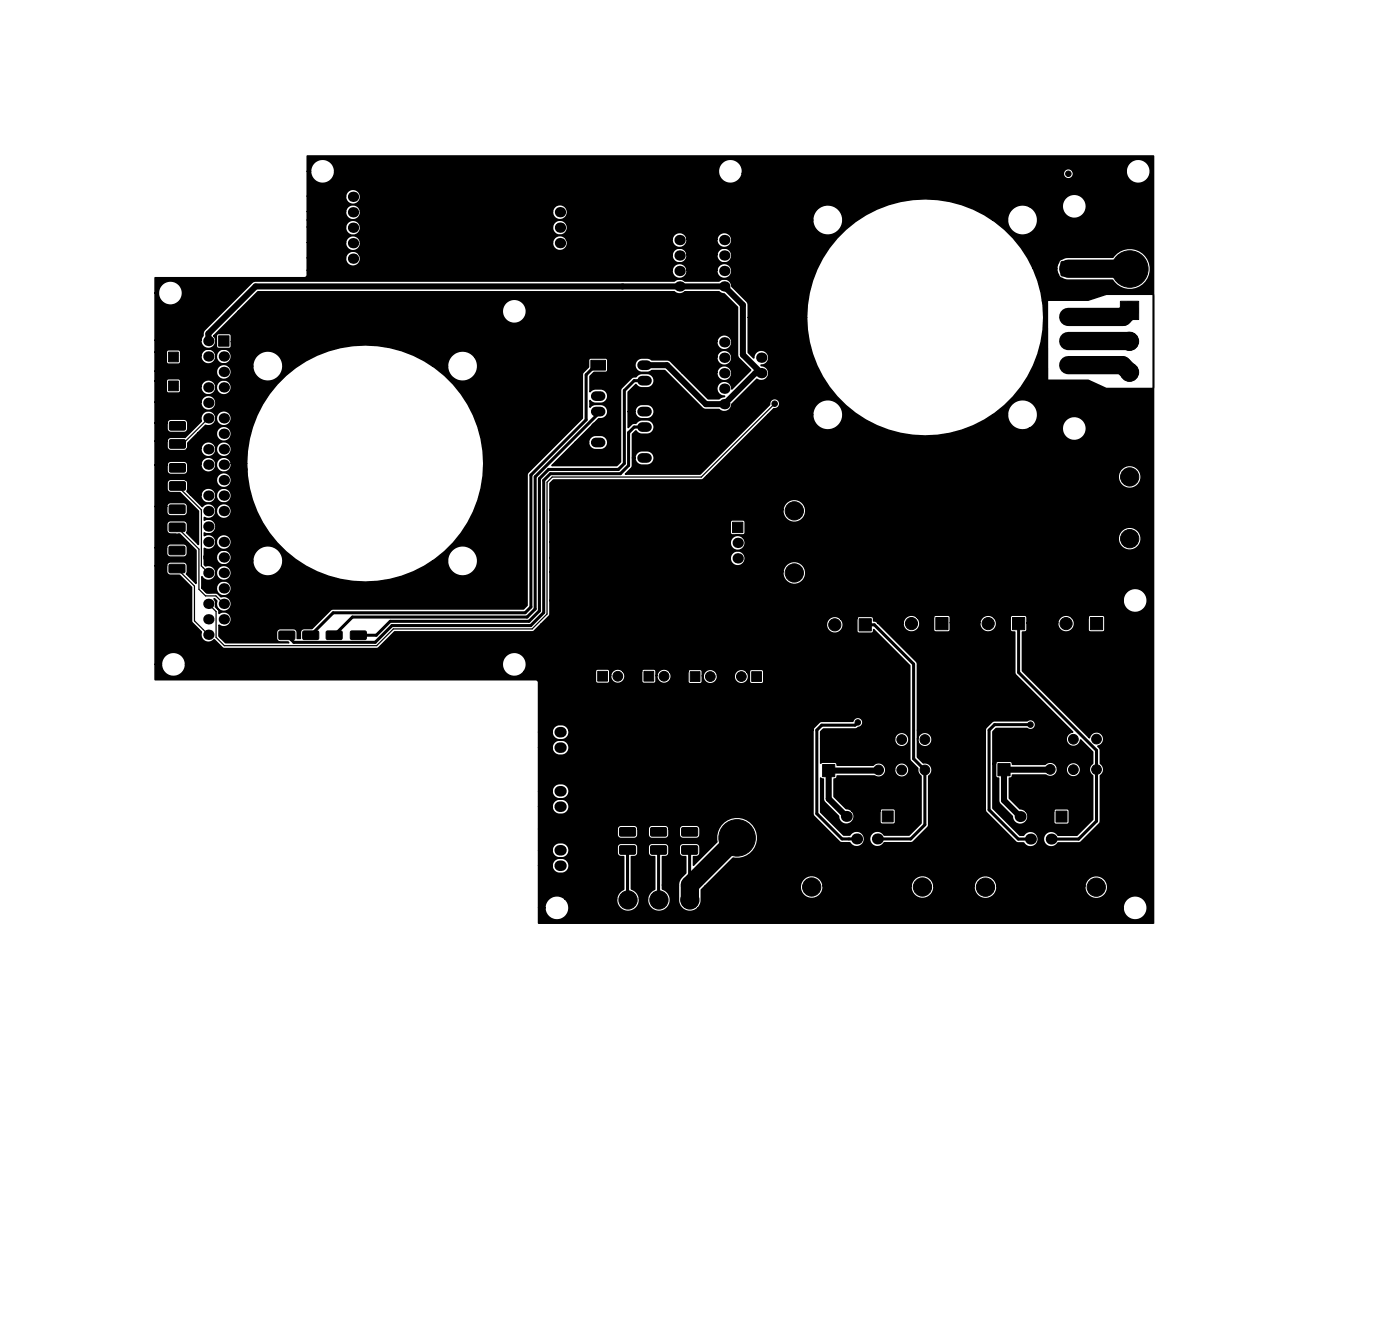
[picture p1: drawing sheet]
<svg xmlns="http://www.w3.org/2000/svg" width="230mm" height="220mm" viewBox="0 0 230 220" stroke-linecap="round" stroke-linejoin="round" font-family="sans-serif">
<g fill="none" stroke="#000" stroke-width="1.6">
<path d="M105.5 60h.8M97.9 75.2h.8M97.9 62.5h.8M97.9 72.7h.8M97.9 65.1h.8M97.9 70.2h.8M97.9 67.6h.8M105.5 75.2h.8M105.5 62.5h.8M105.5 72.7h.8M105.5 65.1h.8M105.5 70.2h.8"/>
<path d="M105.5 67.6h.8"/>
</g>
<g fill="#000" stroke="#000" stroke-width=".16">
<path d="M57.1 28.9h1.8v1.7h-1.8zM91.1 31.5h1.7v1.7h-1.7zM118.1 36h1.7v1.7h-1.7zM27.7 57.8h1.6v1.6h-1.6zM35.9 55.2h1.7v1.7h-1.7zM110.8 48.7h1.7v1.7h-1.7zM118.1 52.8h1.7v1.7h-1.7zM124.2 55.4h1.7v1.7h-1.7zM174.4 43h2.2v2.3h-2.2zM184.1 49.5h3v3h-3zM27.7 62.6h1.6v1.6h-1.6zM27.9 79.2l2.4-.1 .2 .2-.1 1.1-.2 .1h-2.2l-.2-.2z"/>
<path d="M27.9 76.2h2.4l.2 .2-.1 1-.2 .2-2.2-.1-.2-.2zM27.9 72.3l2.4-.1 .2 .2-.1 1.1-.2 .1h-2.2l-.2-.2zM27.9 69.3h2.4l.2 .2-.1 1-.2 .2h-2.2l-.2-.3zM97.1 59.2h2.4v1.6h-2.4zM129 77.3h3v3h-3zM184.1 71.8h3v3h-3zM27.8 92.8l2.5-.1 .1 .2v1.1l-.2 .1h-2.3l-.1-.2zM27.8 89.8l2.5-.1 .1 .2v1.1l-.2 .1h-2.3l-.1-.2zM27.8 86l2.5-.1 .1 .2v1.1l-.2 .1h-2.3l-.1-.2zM27.8 83h2.5l.1 .2v1l-.2 .2h-2.3l-.1-.3zM120.4 85.8h1.7v1.7h-1.7zM129 87.5h3v3h-3z"/>
<path d="M184.1 81.9h3v3h-3zM45.9 106.7h2.4l.1 .2v1l-.2 .2-2.3-.1-.1-.2zM45.9 103.7h2.4l.1 .2v1l-.2 .2h-2.3l-.1-.3zM49.8 106.7l2.4-.1 .2 .2-.1 1.1-.2 .1h-2.2l-.2-.2zM49.8 103.7h2.4l.2 .2-.1 1-.2 .2h-2.2l-.2-.3zM53.6 106.7l2.5-.1 .1 .2v1.1l-.2 .1h-2.3l-.1-.2zM53.6 103.7h2.5l.1 .2v1l-.2 .2-2.3-.1-.1-.2zM57.6 106.7l2.5-.1 .1 .2v1.1l-.2 .1h-2.3l-.1-.2zM57.6 103.7h2.5l.1 .2v1l-.2 .2h-2.3l-.1-.3zM91.1 116.9h2v1.7h-2zM98.2 110.3h1.6v1.6h-1.6zM105.8 110.3h1.6v1.6h-1.6z"/>
<path d="M113.4 110.3h1.6v1.6h-1.6zM123.5 110.3h1.6v1.6h-1.6zM141.2 101.6h2v2h-2zM153.8 101.4h1.9v2h-1.9zM166.3 101.4h2v2h-2zM179.2 101.4h1.9v2h-1.9zM91.1 136.3h2v1.7h-2zM91.1 126.6h2v1.7h-2zM101.8 139l2.5-.1 .1 .2v1.1l-.2 .1h-2.3l-.1-.2zM101.8 136h2.5l.1 .2v1l-.2 .2-2.3-.1-.1-.2zM106.9 139l2.5-.1 .1 .2v1.1l-.2 .1h-2.3l-.1-.2zM106.9 136h2.5l.1 .2v1l-.2 .2-2.3-.1-.1-.2z"/>
<path d="M112 139l2.5-.1 .1 .2v1.1l-.2 .1h-2.3l-.1-.2zM112 136h2.5l.1 .2v1l-.2 .2-2.3-.1-.1-.2zM135.2 125.6h2v2h-2zM144.9 133.2h1.8v1.8h-1.8zM163.9 125.4h2v2h-2zM173.5 133.2h1.8v1.8h-1.8zM122 146.3h3v3h-3z"/>
<circle cx="52.4" cy="33.8" r=".45"/>
<circle cx="63.7" cy="27.7" r=".45"/>
<circle cx="64.5" cy="36" r=".45"/>
<circle cx="69.2" cy="33.6" r=".45"/>
<circle cx="77.3" cy="27.7" r=".45"/>
<circle cx="82.6" cy="31.3" r=".45"/>
<circle cx="84.4" cy="38.8" r=".45"/>
<circle cx="86.5" cy="36.4" r=".45"/>
<circle cx="86.5" cy="27.7" r=".45"/>
<circle cx="98" cy="28.3" r=".45"/>
<circle cx="98.8" cy="36.2" r=".45"/>
<circle cx="106" cy="34.8" r=".45"/>
<circle cx="106.2" cy="28.4" r=".45"/>
<circle cx="113.1" cy="28.1" r=".45"/>
<circle cx="119" cy="33" r=".45"/>
<circle cx="124.8" cy="36.1" r=".45"/>
<circle cx="130.2" cy="35.2" r=".45"/>
<circle cx="130.8" cy="28.6" r=".45"/>
<circle cx="141.3" cy="34.2" r=".45"/>
<circle cx="144.2" cy="29.3" r=".45"/>
<circle cx="155.9" cy="28" r=".45"/>
<circle cx="159.1" cy="33.4" r=".45"/>
<circle cx="164" cy="28.4" r=".45"/>
<circle cx="164.6" cy="32.7" r=".45"/>
<circle cx="169.3" cy="28.7" r=".45"/>
<circle cx="172.3" cy="33.5" r=".45"/>
<circle cx="175.5" cy="28.5" r=".45"/>
<circle cx="176.1" cy="39.5" r=".45"/>
<circle cx="181.6" cy="39.5" r=".45"/>
<circle cx="181.7" cy="34.2" r=".45"/>
<circle cx="182" cy="28.8" r=".45"/>
<circle cx="187.1" cy="35.9" r=".45"/>
<circle cx="187.1" cy="31.4" r=".45"/>
<circle cx="27.3" cy="52.2" r=".45"/>
<circle cx="28.5" cy="56.1" r=".8"/>
<circle cx="33" cy="50.5" r=".45"/>
<circle cx="36.4" cy="47.5" r=".45"/>
<circle cx="41.7" cy="52.6" r=".45"/>
<circle cx="46.1" cy="55.7" r=".45"/>
<circle cx="49.8" cy="58.5" r=".45"/>
<circle cx="50" cy="49.3" r=".45"/>
<circle cx="52.3" cy="43.6" r=".45"/>
<circle cx="57" cy="52.6" r=".45"/>
<circle cx="62.7" cy="42.2" r=".45"/>
<circle cx="63.4" cy="51.6" r=".45"/>
<circle cx="69" cy="52.1" r=".45"/>
<circle cx="73.6" cy="42.1" r=".45"/>
<circle cx="76.9" cy="52.4" r=".45"/>
<circle cx="84.8" cy="56.3" r=".45"/>
<circle cx="86" cy="42.9" r=".45"/>
<circle cx="90.8" cy="59.4" r=".45"/>
<circle cx="90.9" cy="50.7" r=".45"/>
<circle cx="98.3" cy="44.1" r=".45"/>
<circle cx="99.5" cy="52" r=".45"/>
<circle cx="105.2" cy="43.6" r=".45"/>
<circle cx="106.1" cy="52.6" r=".45"/>
<circle cx="109.9" cy="58.3" r=".45"/>
<circle cx="115.9" cy="58" r=".45"/>
<circle cx="124.7" cy="41.7" r=".45"/>
<circle cx="125.5" cy="49.3" r=".45"/>
<circle cx="129.8" cy="58.3" r=".45"/>
<circle cx="130" cy="52.6" r=".45"/>
<circle cx="130" cy="43.8" r=".45"/>
<circle cx="170.3" cy="40.2" r=".45"/>
<circle cx="171.6" cy="44" r=".45"/>
<circle cx="172.2" cy="48.1" r=".45"/>
<circle cx="175.5" cy="56" r="1.2"/>
<circle cx="175.5" cy="52.1" r="1.2"/>
<circle cx="175.5" cy="60" r="1.2"/>
<circle cx="175.5" cy="48.1" r="1.2"/>
<circle cx="179.5" cy="48" r=".45"/>
<circle cx="185.6" cy="56.1" r="1.5"/>
<circle cx="185.6" cy="44.2" r="3"/>
<circle cx="186.9" cy="40.4" r=".45"/>
<circle cx="26.1" cy="68" r=".45"/>
<circle cx="26.1" cy="61" r=".45"/>
<circle cx="26.4" cy="75.2" r=".45"/>
<circle cx="28.5" cy="65.9" r=".8"/>
<circle cx="29.1" cy="76.8" r=".45"/>
<circle cx="29.1" cy="70" r=".45"/>
<circle cx="40.1" cy="77.1" r=".45"/>
<circle cx="40.2" cy="65.8" r=".45"/>
<circle cx="83.3" cy="77.5" r=".45"/>
<circle cx="84.2" cy="69.8" r=".45"/>
<circle cx="84.4" cy="62.8" r=".45"/>
<circle cx="90.8" cy="67.4" r=".45"/>
<circle cx="101" cy="69.6" r=".45"/>
<circle cx="101.1" cy="75" r=".45"/>
<circle cx="102.5" cy="60.9" r=".45"/>
<circle cx="108.9" cy="71.2" r=".45"/>
<circle cx="109.5" cy="64.8" r=".45"/>
<circle cx="110.7" cy="73.7" r=".45"/>
<circle cx="115.4" cy="70.7" r=".45"/>
<circle cx="115.7" cy="63.3" r=".45"/>
<circle cx="117.7" cy="78.3" r=".45"/>
<circle cx="120.8" cy="77.8" r=".45"/>
<circle cx="122.9" cy="72.3" r=".45"/>
<circle cx="127.3" cy="66.3" r=".45"/>
<circle cx="129.6" cy="71.9" r=".45"/>
<circle cx="130.8" cy="62.2" r=".45"/>
<circle cx="136.3" cy="72" r=".45"/>
<circle cx="140.5" cy="79.3" r=".45"/>
<circle cx="144.7" cy="72.4" r=".45"/>
<circle cx="149.9" cy="79.4" r=".45"/>
<circle cx="153.9" cy="73" r=".45"/>
<circle cx="157.4" cy="79.1" r=".45"/>
<circle cx="162.7" cy="72" r=".45"/>
<circle cx="163.2" cy="79.3" r=".45"/>
<circle cx="166.2" cy="78.9" r=".45"/>
<circle cx="171.6" cy="71.8" r=".45"/>
<circle cx="172.2" cy="65" r=".45"/>
<circle cx="180.4" cy="66.4" r=".45"/>
<circle cx="185.6" cy="61.2" r="1.5"/>
<circle cx="185.6" cy="78.3" r="1.5"/>
<circle cx="187.4" cy="67.1" r=".45"/>
<circle cx="187.9" cy="76.2" r=".45"/>
<circle cx="26.4" cy="88.7" r=".45"/>
<circle cx="26.5" cy="81.6" r=".45"/>
<circle cx="27.9" cy="98.6" r=".45"/>
<circle cx="29" cy="83.6" r=".45"/>
<circle cx="29.1" cy="90.4" r=".45"/>
<circle cx="42.3" cy="87.3" r=".45"/>
<circle cx="43" cy="97.3" r=".45"/>
<circle cx="46.1" cy="99.2" r=".45"/>
<circle cx="48.3" cy="94.8" r=".45"/>
<circle cx="51.9" cy="97.7" r=".45"/>
<circle cx="57" cy="96.8" r=".45"/>
<circle cx="62.6" cy="97" r=".45"/>
<circle cx="69.3" cy="97.5" r=".45"/>
<circle cx="75.8" cy="97.9" r=".45"/>
<circle cx="83.1" cy="89.4" r=".45"/>
<circle cx="83.4" cy="96" r=".45"/>
<circle cx="83.6" cy="83.1" r=".45"/>
<circle cx="91.7" cy="81" r=".45"/>
<circle cx="91.9" cy="89.8" r=".45"/>
<circle cx="91.9" cy="98.6" r=".45"/>
<circle cx="120" cy="96.2" r=".45"/>
<circle cx="130.5" cy="83.9" r="1.5"/>
<circle cx="130.5" cy="94.1" r="1.5"/>
<circle cx="140.4" cy="89.9" r=".45"/>
<circle cx="148.7" cy="89.5" r=".45"/>
<circle cx="155.8" cy="95.5" r=".45"/>
<circle cx="156.7" cy="89.9" r=".45"/>
<circle cx="161.9" cy="95" r=".45"/>
<circle cx="164.4" cy="90.3" r=".45"/>
<circle cx="168.2" cy="94.7" r=".45"/>
<circle cx="172" cy="89.8" r=".45"/>
<circle cx="175.7" cy="92.2" r=".45"/>
<circle cx="185.6" cy="88.5" r="1.5"/>
<circle cx="187.8" cy="94.6" r=".45"/>
<circle cx="187.8" cy="86.2" r=".45"/>
<circle cx="28.4" cy="102.7" r=".45"/>
<circle cx="34.7" cy="109.2" r=".45"/>
<circle cx="39.8" cy="109.3" r=".45"/>
<circle cx="43.3" cy="103.9" r=".45"/>
<circle cx="43.9" cy="107.2" r=".45"/>
<circle cx="47.1" cy="104.4" r=".45"/>
<circle cx="51" cy="104.4" r=".45"/>
<circle cx="54.9" cy="104.4" r=".45"/>
<circle cx="58.9" cy="104.4" r=".45"/>
<circle cx="63.7" cy="107.2" r=".45"/>
<circle cx="66.7" cy="104.4" r=".45"/>
<circle cx="70.5" cy="106.7" r=".45"/>
<circle cx="75.7" cy="105.8" r=".45"/>
<circle cx="79.7" cy="110.6" r=".45"/>
<circle cx="91.6" cy="105.9" r=".45"/>
<circle cx="92.1" cy="112.5" r=".45"/>
<circle cx="97.9" cy="119.1" r=".45"/>
<circle cx="98.2" cy="101" r=".45"/>
<circle cx="98.2" cy="107" r=".45"/>
<circle cx="101.5" cy="111.1" r=".8"/>
<circle cx="102.2" cy="106.8" r=".45"/>
<circle cx="105.1" cy="100.9" r=".45"/>
<circle cx="105.6" cy="117.9" r=".45"/>
<circle cx="109.1" cy="111.1" r=".8"/>
<circle cx="111" cy="106.3" r=".45"/>
<circle cx="113.2" cy="100" r=".45"/>
<circle cx="116.7" cy="111.1" r=".8"/>
<circle cx="119.4" cy="106" r=".45"/>
<circle cx="121.8" cy="111.1" r=".8"/>
<circle cx="124.8" cy="116.7" r=".45"/>
<circle cx="128.5" cy="102.2" r=".45"/>
<circle cx="131.4" cy="118.2" r=".45"/>
<circle cx="133.6" cy="110.5" r=".45"/>
<circle cx="137.2" cy="102.6" r="1"/>
<circle cx="140.9" cy="118.7" r=".45"/>
<circle cx="144.5" cy="118.4" r=".45"/>
<circle cx="149.7" cy="102.4" r="1"/>
<circle cx="154.8" cy="118" r=".45"/>
<circle cx="155.1" cy="110.9" r=".45"/>
<circle cx="159.1" cy="106" r=".45"/>
<circle cx="159.9" cy="112.3" r=".45"/>
<circle cx="160.2" cy="117.5" r=".45"/>
<circle cx="162.3" cy="102.4" r="1"/>
<circle cx="164.9" cy="108.5" r=".45"/>
<circle cx="169.2" cy="117.1" r=".45"/>
<circle cx="169.3" cy="119" r=".45"/>
<circle cx="170.1" cy="108.1" r=".45"/>
<circle cx="171.5" cy="100.2" r=".45"/>
<circle cx="173.2" cy="107.4" r=".45"/>
<circle cx="175.1" cy="102.4" r="1"/>
<circle cx="182.8" cy="114" r=".45"/>
<circle cx="186.4" cy="114.8" r=".45"/>
<circle cx="186.5" cy="119.5" r=".45"/>
<circle cx="187.5" cy="103.3" r=".45"/>
<circle cx="188.1" cy="110.7" r=".45"/>
<circle cx="100.4" cy="132.3" r=".45"/>
<circle cx="100.7" cy="124.7" r=".45"/>
<circle cx="103.1" cy="136.6" r=".45"/>
<circle cx="108.2" cy="136.6" r=".45"/>
<circle cx="109.5" cy="123.3" r=".45"/>
<circle cx="110.1" cy="130.2" r=".45"/>
<circle cx="113.3" cy="136.6" r=".45"/>
<circle cx="116.4" cy="132.9" r=".45"/>
<circle cx="117.6" cy="121.1" r=".45"/>
<circle cx="121.1" cy="137.6" r="3"/>
<circle cx="123" cy="129" r=".45"/>
<circle cx="123" cy="122.8" r=".45"/>
<circle cx="125.5" cy="135.1" r=".45"/>
<circle cx="128.7" cy="124.4" r=".45"/>
<circle cx="129.3" cy="130.2" r=".45"/>
<circle cx="134.6" cy="138.1" r=".45"/>
<circle cx="136.2" cy="121.6" r="1"/>
<circle cx="144.2" cy="128.7" r=".45"/>
<circle cx="144.3" cy="121.5" r=".8"/>
<circle cx="144.3" cy="126.5" r=".8"/>
<circle cx="148.1" cy="121.5" r=".8"/>
<circle cx="148.1" cy="126.5" r=".8"/>
<circle cx="149.2" cy="128.7" r=".45"/>
<circle cx="149.4" cy="134" r=".45"/>
<circle cx="152" cy="121.5" r=".8"/>
<circle cx="152" cy="126.5" r=".8"/>
<circle cx="154.9" cy="121.4" r=".45"/>
<circle cx="155.7" cy="128.8" r=".45"/>
<circle cx="156.6" cy="133.3" r=".45"/>
<circle cx="156.7" cy="138" r=".45"/>
<circle cx="156.9" cy="126.1" r=".45"/>
<circle cx="159.1" cy="128.6" r=".45"/>
<circle cx="159.2" cy="120.8" r=".45"/>
<circle cx="164.9" cy="121.4" r="1"/>
<circle cx="167.3" cy="130.7" r=".45"/>
<circle cx="172.5" cy="126.4" r=".8"/>
<circle cx="172.5" cy="121.4" r=".8"/>
<circle cx="173.1" cy="130.1" r=".45"/>
<circle cx="176.4" cy="126.4" r=".8"/>
<circle cx="176.4" cy="121.4" r=".8"/>
<circle cx="177.1" cy="130.3" r=".45"/>
<circle cx="180.1" cy="121.4" r=".8"/>
<circle cx="180.1" cy="126.4" r=".8"/>
<circle cx="182.9" cy="130.5" r=".45"/>
<circle cx="186.6" cy="129.9" r=".45"/>
<circle cx="186.9" cy="125" r=".45"/>
<circle cx="187.5" cy="136.4" r=".45"/>
<circle cx="90.9" cy="145.5" r=".45"/>
<circle cx="95.8" cy="146.9" r=".45"/>
<circle cx="95.8" cy="150.2" r=".45"/>
<circle cx="103.2" cy="147.8" r="1.5"/>
<circle cx="108.3" cy="147.8" r="1.5"/>
<circle cx="113.3" cy="147.8" r="1.5"/>
<circle cx="118.4" cy="147.8" r="1.5"/>
<circle cx="128" cy="144.3" r=".45"/>
<circle cx="128.4" cy="150.2" r=".45"/>
<circle cx="133.4" cy="145.7" r="1.5"/>
<circle cx="150.3" cy="141.4" r=".45"/>
<circle cx="151.6" cy="145.7" r="1.5"/>
<circle cx="156.5" cy="150.4" r=".45"/>
<circle cx="156.6" cy="146.4" r=".45"/>
<circle cx="156.6" cy="143.1" r=".45"/>
<circle cx="161.9" cy="145.7" r="1.5"/>
<circle cx="180.1" cy="145.7" r="1.5"/>
<circle cx="186.5" cy="145.9" r=".45"/>
<circle cx="186.7" cy="140.5" r=".45"/>
</g>
<g fill="#000">
<circle cx="58" cy="40" r=".85"/>
<circle cx="58" cy="37.4" r=".85"/>
<circle cx="58" cy="34.9" r=".85"/>
<circle cx="58" cy="32.3" r=".85"/>
<circle cx="92" cy="37.4" r=".85"/>
<circle cx="92" cy="34.9" r=".85"/>
<circle cx="92" cy="39.9" r=".85"/>
<circle cx="111.7" cy="39.4" r=".85"/>
<circle cx="119" cy="39.4" r=".85"/>
<circle cx="34.2" cy="58.6" r=".85"/>
<circle cx="34.2" cy="56" r=".85"/>
<circle cx="36.8" cy="58.6" r=".85"/>
<circle cx="58" cy="42.5" r=".85"/>
<circle cx="111.7" cy="42" r=".85"/>
<circle cx="111.7" cy="44.5" r=".85"/>
<circle cx="111.7" cy="47.1" r=".85"/>
<circle cx="119" cy="56.2" r=".85"/>
<circle cx="119" cy="44.5" r=".85"/>
<circle cx="119" cy="58.8" r=".85"/>
<circle cx="119" cy="47.1" r=".85"/>
<circle cx="119" cy="42" r=".85"/>
<circle cx="125.1" cy="58.8" r=".85"/>
<circle cx="34.2" cy="76.3" r=".85"/>
<circle cx="34.2" cy="66.2" r=".85"/>
<circle cx="34.2" cy="61.1" r=".85"/>
<circle cx="34.2" cy="78.9" r=".85"/>
<circle cx="34.2" cy="73.8" r=".85"/>
<circle cx="34.2" cy="71.3" r=".85"/>
<circle cx="34.2" cy="63.6" r=".85"/>
<circle cx="34.2" cy="68.7" r=".85"/>
<circle cx="36.8" cy="78.9" r=".85"/>
<circle cx="36.8" cy="76.3" r=".85"/>
<circle cx="36.8" cy="71.3" r=".85"/>
<circle cx="36.8" cy="66.2" r=".85"/>
<circle cx="36.8" cy="61.1" r=".85"/>
<circle cx="36.8" cy="63.6" r=".85"/>
<circle cx="36.8" cy="73.8" r=".85"/>
<circle cx="36.8" cy="68.7" r=".85"/>
<circle cx="119" cy="63.9" r=".85"/>
<circle cx="119" cy="61.3" r=".85"/>
<circle cx="119" cy="66.4" r=".85"/>
<circle cx="125.1" cy="61.3" r=".85"/>
<circle cx="34.2" cy="96.7" r=".85"/>
<circle cx="34.2" cy="86.5" r=".85"/>
<circle cx="34.2" cy="81.4" r=".85"/>
<circle cx="34.2" cy="89" r=".85"/>
<circle cx="34.2" cy="84" r=".85"/>
<circle cx="34.2" cy="99.2" r=".85"/>
<circle cx="34.2" cy="94.1" r=".85"/>
<circle cx="34.2" cy="91.6" r=".85"/>
<circle cx="36.8" cy="86.5" r=".85"/>
<circle cx="36.8" cy="96.7" r=".85"/>
<circle cx="36.8" cy="81.4" r=".85"/>
<circle cx="36.8" cy="91.6" r=".85"/>
<circle cx="36.8" cy="89" r=".85"/>
<circle cx="36.8" cy="99.2" r=".85"/>
<circle cx="36.8" cy="94.1" r=".85"/>
<circle cx="36.8" cy="84" r=".85"/>
<circle cx="121.2" cy="91.7" r=".85"/>
<circle cx="121.2" cy="89.2" r=".85"/>
<circle cx="34.2" cy="101.7" r=".85"/>
<circle cx="34.2" cy="104.3" r=".85"/>
<circle cx="36.8" cy="101.7" r=".85"/>
<circle cx="36.8" cy="104.3" r=".85"/>
<circle cx="169.3" cy="119" r=".25"/>
<circle cx="139" cy="134.1" r=".9"/>
<circle cx="140.7" cy="137.8" r=".9"/>
<circle cx="142.4" cy="134.1" r=".9"/>
<circle cx="144.1" cy="137.8" r=".9"/>
<circle cx="167.6" cy="134.1" r=".9"/>
<circle cx="169.3" cy="137.8" r=".9"/>
<circle cx="171" cy="134.1" r=".9"/>
<circle cx="172.7" cy="137.8" r=".9"/>
</g>
<path d="M92 122.8h.3M92 120.3h.3M92 139.7h.3M92 132.5h.3M92 130h.3M92 142.2h.3" fill="none" stroke="#000" stroke-width="1.7"/>
<path d="M98.3 60h-.4l-1.6 1.6v7.4l-9.1 9v21.7l-.9 1h-31.6l-3.7 3.7M98.6 67.6l-10.7 10.7v21.7l-1.3 1.4h-28.7l-3 3M105.9 62.5h-1.7l-1.6 1.7v11.9l-1 1h-11.5l-1.5 1.5v21.8l-1.7 1.7h-22.8l-2.3 2.3h-2.9M105.9 70.2h-1.7l-.9 .9v5.4l-1.4 1.3h-11.5l-1.1 1.1v21.7l-2.1 2.2h-22.8l-2.8 2.7h-13.3l-1.2-1.1M140.9 118.7l-.4 .4h-5.5l-.8 .8v13.8l4.1 4.1h2.4M142.2 102.6h1.4l6.5 6.5v15.5l1.8 1.9v9l-2.3 2.3h-5.5M167.3 102.4v8.1l12.9 12.8v11.6l-3 2.9h-4.5M169.3 119h-5.9l-.9 .9v13.1l4.8 4.8h2M103.1 139.6l.1 8.2M108.2 139.6l.1 8.2M113.3 139.6v8.2" fill="none" stroke="#000" stroke-width=".5"/>
<path d="M34.2 56v-1.2l7.8-7.7h77l3.1 3v8.2l3 3h-1l-5.1 5.1h-3l-6.4-6.4h-3.7M144.3 126.5l-.1 .1h-8v4.6l2.8 2.9M172.6 126.4h-7.7v5.1l2.7 2.6" fill="none" stroke="#000" stroke-width="1"/>
<path d="M29.2 79.8l3.9 4v9.2l1.1 1.1M34.2 68.7l-4.2 4.2h-.8M127.3 66.3l-12.1 12.1h-24.5l-.8 .8v21.7l-2.5 2.4h-22.8l-2.7 2.8h-25l-1.4-1.4v-4.2l-1.3-1.3M29.1 93.4l2.8 2.9v5.7l2.3 2.3M29.1 87.3v-.7l3.6 3.6v6.6l1.1 1.1h1.7l1.3 1.3M47.1 104.4h.1M58.9 104.4h.1" fill="none" stroke="#000" stroke-width=".2"/>
<path d="M175.5 60h8.9l1.2 1.2M175.5 56l10.1 .1M175.5 44.1l10.1 .1M185.6 51l-1.1 1.1h-9M121.1 137.6l-7.8 7.8v2.4" fill="none" stroke="#000" stroke-width="3"/>
<path d="M25.5 45.6h24.5l.4-.3 .1-.9h59.9a1.24 1.24 0 0 0 1.2 1.4 1.24 1.24 0 0 0 1.3-1.4h4.9v.2a1.24 1.24 0 0 0 1.9 1 1.24 1.24 0 0 0 0-2.1 1.24 1.24 0 0 0-1.9 .9h-4.9l-.1-.2a1.24 1.24 0 0 0-1.3-.9 1.24 1.24 0 0 0-1.1 1.1h-59.9v-2h6.3v.2a1.23 1.23 0 0 0 1.6 1.1 1.23 1.23 0 0 0 .7-1.8h51.3v.2a1.24 1.24 0 0 0 1.4 1.1 1.24 1.24 0 0 0 1.1-1.3h4.9v.2a1.24 1.24 0 0 0 1.9 .9 1.24 1.24 0 0 0 0-2.1 1.24 1.24 0 0 0-1.9 1h-4.9l-.1-.3a1.24 1.24 0 0 0-1.3-.9 1.24 1.24 0 0 0-1.1 1.2h-51.3l-.1-.2a1.24 1.24 0 0 0-1.4-.4 1.24 1.24 0 0 0-.8 1.1h-6.3v-2.6h6.3v.3a1.24 1.24 0 0 0 1.3 1.1 1.24 1.24 0 0 0 1.1-1.4h31.6v.3a1.24 1.24 0 0 0 1.6 1 1.24 1.24 0 0 0 .7-1.8h17.3v.3a1.24 1.24 0 0 0 1.4 1.1 1.24 1.24 0 0 0 1.1-1.4h4.9v.3a1.24 1.24 0 0 0 1.9 .9 1.24 1.24 0 0 0 0-2.1 1.24 1.24 0 0 0-1.9 .9h-4.9l-.1-.2a1.24 1.24 0 0 0-1.3-.9 1.24 1.24 0 0 0-1.1 1.1h-17.3l-.1-.1a1.24 1.24 0 0 0-1.4-.4 1.24 1.24 0 0 0-.8 1h-31.6v-.2a1.24 1.24 0 0 0-1.3-.9 1.24 1.24 0 0 0-1.1 1.1h-6.3v-2.5h6.3v.2a1.24 1.24 0 0 0 1.3 1.1 1.24 1.24 0 0 0 1.1-1.3h31.6v.2a1.24 1.24 0 0 0 1.9 .9 1.24 1.24 0 0 0 0-2.1 1.24 1.24 0 0 0-1.9 1h-31.6v-.2a1.24 1.24 0 0 0-1.3-.9 1.24 1.24 0 0 0-1.1 1.1h-6.3v-1.2h83l.2 1.1 .5 .7 .8 .5 1 .2 1-.2 .7-.5 .6-.7 .2-1.1-.2-1-.5-.7-.8-.5-1-.2-1 .2-.7 .4-.6 .8-.2 1h-83v-1.3h6.3a1.24 1.24 0 0 0 1.2 1.3 1.24 1.24 0 0 0 1.2-1.4h31.6v.3a1.24 1.24 0 0 0 1.9 .9 1.24 1.24 0 0 0 0-2.1 1.24 1.24 0 0 0-1.9 .9h-31.6v-.2a1.24 1.24 0 0 0-1.3-.9 1.24 1.24 0 0 0-1.1 1.2h-6.3v-2.6h6.3v.3a1.24 1.24 0 0 0 1.9 .9 1.24 1.24 0 0 0 0-2.1 1.24 1.24 0 0 0-1.9 .9h-6.3v-4.1h.5l.2 .9 .6 .7 .6 .3 .6 .1 .8-.1 .6-.4 .4-.7 .2-.8h63l.2 .9 .4 .6 .6 .4 .8 .1 .7-.1 .6-.4 .4-.5 .3-.6h52.7v.1a.83 .83 0 0 0 1.1 .7 .83 .83 0 0 0 .5-1.2h8.7l.2 .8 .4 .6 .6 .5 .8 .1 .8-.1 .6-.4 .4-.7 .2-.8-.2-.8-.4-.5-.6-.5-.8-.1-.8 .1-.6 .4-.4 .6-.2 .8h-8.7a.83 .83 0 0 0-.9-.4 .83 .83 0 0 0-.7 .8h-52.7l-.1-1-.4-.7-.7-.5-.8-.1-.8 .1-.6 .4-.4 .6-.2 .8h-63l-.2-.8-.4-.6-.6-.4-.8-.1-.6 .1-.6 .2-.6 .8-.2 .8h-.5v-2.5h139v126.1h-101v-2.6h1l.1 .7 .3 .5 .4 .4 .6 .3 1 .1 .9-.5 .5-.7 .2-.8-.2-.8-.5-.6h8.5a1.89 1.89 0 0 0 1.9 2 1.89 1.89 0 0 0 1.9-2h1.3v.3a1.89 1.89 0 0 0 3 1.3 1.89 1.89 0 0 0-.6-3.3v-.6h2.6l.1 2.7a1.88 1.88 0 0 0 1.3 1.5 1.88 1.88 0 0 0 1.9-.5h69.8l.2 .8 .4 .6 .6 .5 .8 .1 .7-.1 .6-.4 .5-.7 .2-.6-.1-.8-.4-.7-.7-.5-.8-.1-.8 .1-.6 .4-.4 .6-.2 .8h-69.8l.5-.9v-2l.7-.7h15.6v.4a1.89 1.89 0 0 0 2 1.7 1.89 1.89 0 0 0 1.7-2.1h14.5v.4a1.89 1.89 0 0 0 2 1.7 1.89 1.89 0 0 0 1.7-2h6.6v.3a1.89 1.89 0 0 0 2.1 1.7 1.89 1.89 0 0 0 1.7-2h14.4v.3a1.89 1.89 0 0 0 2.9 1.4 1.89 1.89 0 0 0 0-3.2 1.89 1.89 0 0 0-2.9 1.5h-14.4l-.1-.4a1.89 1.89 0 0 0-2-1.3 1.89 1.89 0 0 0-1.7 1.7l-6.6-.1a1.89 1.89 0 0 0-1.8-1.7 1.89 1.89 0 0 0-1.9 1.7h-14.5v-.3a1.89 1.89 0 0 0-2-1.4 1.89 1.89 0 0 0-1.7 1.7h-15.6l4.5-4.5a3.4 3.4 0 0 0 4.1-3.1 3.4 3.4 0 0 0-3.6-3.6 3.4 3.4 0 0 0-3.1 4l-3.9 3.9v-1.5h.6l.4-.3 .1-1.2a.63 .63 0 0 0-.6-.7h-2.2l-.3 .1-.3 .4v1.1a.63 .63 0 0 0 .6 .6h.5v2.7l-.9 1-.4 1h-2.6v-4.7h.5a.63 .63 0 0 0 .6-.6v-1.1l-.3-.4-.3-.1h-2.2a.63 .63 0 0 0-.6 .7l.1 1.2 .4 .3h.6v5.4l-.2 .1a1.89 1.89 0 0 0-1 1.5h-1.3l-.1-.4a1.89 1.89 0 0 0-1.3-1.3v-5.3h.5a.63 .63 0 0 0 .6-.6v-1.1l-.3-.4-.3-.1h-2.2a.63 .63 0 0 0-.6 .7l.1 1.2 .4 .3h.6v5.4l-.2 .1a1.89 1.89 0 0 0-1 1.5h-8.5l-.7-.4-.8-.1-.7 .2-.6 .4-.4 .7-.1 .6h-1v-6.9h2.2a1.37 1.37 0 0 0 1.7 1.3 1.37 1.37 0 0 0 .9-2 1.44 1.44 0 0 0-1.5-.5 1.44 1.44 0 0 0-1.1 1.2h-2.2v-2.5h2.2v.2a1.37 1.37 0 0 0 1.9 1 1.37 1.37 0 0 0 .5-2.1 1.44 1.44 0 0 0-1.5-.3 1.44 1.44 0 0 0-.9 1.2h-2.2v-3.5h12.9v.9a.63 .63 0 0 0 .6 .7h2.2l.3-.2 .3-.4v-1h1.7v.9a.63 .63 0 0 0 .6 .7h2.2l.3-.2 .3-.4v-1h1.7v.9a.63 .63 0 0 0 .6 .7h2.2l.3-.2 .3-.4v-1a.63 .63 0 0 0-.6-.6h-2.3l-.3 .1-.2 .5h-1.7a.63 .63 0 0 0-.6-.6h-2.3l-.3 .1-.2 .5h-1.7a.63 .63 0 0 0-.6-.6h-2.3l-.3 .1-.2 .5h-12.9v-3.7h2.2a1.37 1.37 0 0 0 1.7 1.3 1.37 1.37 0 0 0 .9-2 1.44 1.44 0 0 0-1.5-.5 1.44 1.44 0 0 0-1.1 1.2h-2.2v-2.5h2.2v.2a1.37 1.37 0 0 0 1.9 1 1.37 1.37 0 0 0 .5-2.1 1.44 1.44 0 0 0-1.5-.3 1.44 1.44 0 0 0-.9 1.2h-2.2v-7.2h2.2v.3a1.37 1.37 0 0 0 1.9 .9 1.37 1.37 0 0 0 .5-2.1 1.44 1.44 0 0 0-1.5-.3 1.44 1.44 0 0 0-.9 1.2h-2.2v-2.5h2.2v.2a1.4 1.4 0 0 0 1.7 1 1.4 1.4 0 0 0 1-1.6h40.2v14l4.4 4.4 .3 .2h1.3l.2 .1a1.29 1.29 0 0 0 1.9 .1 1.29 1.29 0 0 0-.2-1.9 1.29 1.29 0 0 0-1.9 .4h-1l-3.8-3.8v-5.6l.5 .2v3.6l2.5 2.5v.1a1.28 1.28 0 0 0 1.8 1.1 1.28 1.28 0 0 0 .4-2.1h4.6v1.8l.1 .3 2 .1 .4-.2v-2l-.2-.3-2-.1-.3 .2v.2h-4.6l-.6-.3-.4-.1-2-1.9v-2.9l.4-.1 .1-.4h6.2a1.18 1.18 0 0 0 1.3 0 1.18 1.18 0 0 0 .5-1.1h1.5v.2a1.19 1.19 0 0 0 1.8 .9 1.19 1.19 0 0 0 0-2 1.19 1.19 0 0 0-1.8 .9h-1.5v-.3a1.18 1.18 0 0 0-2-.4h-6v-.3l-.3-.2h-2l-.4 .2v-4h12.2v.2a1.19 1.19 0 0 0 1.8 .9 1.19 1.19 0 0 0 0-2 1.19 1.19 0 0 0-1.8 .9h-12.2v-1.2l.5-.4h5.2l.4-.2a.85 .85 0 0 0 .9-.8 .85 .85 0 0 0-.7-.9 .85 .85 0 0 0-1 .6h-5.2l-1.1 1-.2 .4h-40.2v-.1a1.44 1.44 0 0 0-1.5-.8 1.44 1.44 0 0 0-1.2 1.3h-2.2v-8.2l-.2-.3-.2-.1h-62.6v-2.6h1l.2 .8 .4 .6 .6 .5 .8 .1 .8-.1 .6-.5 .4-.6 .2-.8h52l.1 .7 .4 .7 .6 .4 .7 .2 1-.1 .8-.7h11.7v1.7l.2 .2 .2 .1 1.7-.1 .3-.2v-1h.1v.2a1.18 1.18 0 0 0 1.7 1 1.18 1.18 0 0 0 .4-1.9h3v1.7l.3 .3 1.8-.1 .3-.2v-1h.1v.2a1.19 1.19 0 0 0 1.7 1 1.19 1.19 0 0 0 .4-1.9h3v1.7l.3 .3h1.8l.3-.3v-1h.1v.3a1.19 1.19 0 0 0 1.3 1 1.19 1.19 0 0 0 1.1-1.3h2.7v.3a1.18 1.18 0 0 0 1.7 .9 1.18 1.18 0 0 0 .4-1.9h.4v1.6l.2 .4h1.8l.3-.1 .1-1.9-.2-.3h-1.9l-.2 .1-.1 .2h-.4a1.18 1.18 0 0 0-1.3-.3 1.18 1.18 0 0 0-.8 1h-2.7l-.1-.2a1.19 1.19 0 0 0-1.2-.8 1.19 1.19 0 0 0-1.1 1h-.1v-.8l-.3-.2h-1.8l-.2 .1-.1 .2h-3a1.19 1.19 0 0 0-1.2-.3 1.19 1.19 0 0 0-.9 1h-.1v-.9l-.3-.2h-1.8l-.2 .2-.1 .2h-3a1.18 1.18 0 0 0-1.3-.3 1.18 1.18 0 0 0-.8 1h-.1v-.9l-.4-.2h-1.7l-.2 .1-.1 .3h-11.7l.4-1-.1-.6-.2-.5-.7-.8-1-.2-.8 .1-.6 .5-.4 .5-.2 .8h-52l-.2-.8-.4-.5-.6-.5-.8-.1-.8 .1-.6 .5-.4 .5-.2 .8h-1v-16.2h1.9v1.1l.2 .3 .4 .2h1.5l2 2v5.6l1.6 1.7a1.26 1.26 0 0 0 .5 1.5 1.26 1.26 0 0 0 1.6-.2l1.3 1.3 .4 .2h25l.3-.2 2.6-2.6h22.6l.4-.1 1.1-1.2h46.9v.3a1.39 1.39 0 0 0 2 1.1 1.39 1.39 0 0 0 .3-2.3h2.7v2l.1 .3 .3 .1h2a.46 .46 0 0 0 .3-.6l6 6v15.4l.2 .3 1.1 1.1v.6l.5 .7v7.7l-1.9 2h-4.1a1.29 1.29 0 0 0-2-.4 1.29 1.29 0 0 0 0 2 1.29 1.29 0 0 0 2-.3l4.6-.1 2.6-2.6 .1-.3v-8l.1-.1a1.18 1.18 0 0 0 .3-1.4 1.18 1.18 0 0 0-1.3-.7l-1-.9v-3l.1 .2a1.19 1.19 0 0 0 1.8 .9 1.19 1.19 0 0 0 0-2 1.19 1.19 0 0 0-1.8 .9l-.1-1.5h11.2v13.4l5 5 .3 .2h1l.1 .2a1.29 1.29 0 0 0 1.9 0 1.29 1.29 0 0 0-.1-1.9 1.29 1.29 0 0 0-1.9 .4h-.6l-4.5-4.4v-7.4h.5v2.1l.1 .3h.4v4l2.2 2.3a1.28 1.28 0 0 0 1.8 1.2 1.28 1.28 0 0 0 .4-2.1h4.6v1.8l.2 .4h2l.3-.1 .1-2.1-.3-.3h-2l-.2 .1-.1 .2h-4.6l-.5-.3h-.4l-1.8-1.8v-3.3l.4-.1 .1-.4h5.5a1.18 1.18 0 0 0 1.3 .1 1.18 1.18 0 0 0 .6-1.1h1.5v.3a1.19 1.19 0 0 0 1.8 .9 1.19 1.19 0 0 0 0-2.1 1.19 1.19 0 0 0-1.8 .9h-1.5a1.18 1.18 0 0 0-.8-1 1.18 1.18 0 0 0-1.2 .3h-5.4v-.4l-.4-.1h-2l-.3 .1v.2h-.5v-5.2l.6-.5h5.1a.83 .83 0 0 0 1.1-.1 .83 .83 0 0 0 0-1.1 .83 .83 0 0 0-1.1-.1h-5.5l-.3 .2-.9 .9-.2 .4h-11.2v-11l-6.5-6.6h4.2a1.39 1.39 0 0 0 1.8 1.4 1.39 1.39 0 0 0 .5-2.3h2.7v2.1l.3 .3h2.3l.1-.3v-1.2h4.9v.3a1.39 1.39 0 0 0 2 1.1 1.39 1.39 0 0 0 .3-2.3h2.7v2.2l.2 .2h.5v6.7l.1 .3 9.5 9.5a1.19 1.19 0 0 0-1.1 1.2 1.19 1.19 0 0 0 1.1 1.1 1.19 1.19 0 0 0 1.2-1.1l2 2v1.9l-.1 .1a1.18 1.18 0 0 0 .1 1.9v7.2l-2.6 2.6h-3.1l-.1-.2a1.29 1.29 0 0 0-1.9 0 1.29 1.29 0 0 0 .1 1.9 1.29 1.29 0 0 0 1.9-.4l3.6-.1 3.3-3.2 .1-.3v-7.5l.1-.1a1.18 1.18 0 0 0-.1-1.9v-2.3l-.4-.5h.1a1.19 1.19 0 0 0 .4-2.1 1.19 1.19 0 0 0-1.9 .7l-11-11v-6.4h.5l.2-.2v-1.3h5.1v.3a1.39 1.39 0 0 0 2 1.1 1.39 1.39 0 0 0 .3-2.3h2.7v2.1l.2 .3h2.1l.4-.2v-2.2l-.2-.3h-2.2l-.2 .1-.1 .2h-2.7a1.38 1.38 0 0 0-1.4-.3 1.38 1.38 0 0 0-.9 1.2h-5.1v-1l-.4-.2h-2l-.2 .1-.1 .2h-2.7a1.38 1.38 0 0 0-1.4-.3 1.38 1.38 0 0 0-.9 1.2h-4.9v-1l-.4-.2h-2l-.2 .1-.1 .2h-2.7a1.38 1.38 0 0 0-1.4-.3 1.38 1.38 0 0 0-.9 1.2h-4.2l-.3-.2-.4-.1v-.5l-.3-.2h-2.1l-.3 .1v.2h-2.8a1.39 1.39 0 0 0-2.2 .9h-46.9l1.4-1.4 .1-2.5h94.1l.2 .8 .4 .7 .6 .4 .8 .1 .8-.1 .7-.5 .4-.7 .1-.9-.2-.6-.5-.6-.6-.4-.7-.1-.8 .1-.6 .4-.4 .6-.2 .8h-94.1v-4.7h38.2a1.89 1.89 0 0 0 2.6 2 1.89 1.89 0 0 0 .6-3.2 1.89 1.89 0 0 0-3.1 .9l-.1 .3h-38.2v-2.3h29.6a1.24 1.24 0 0 0 1.6 1.3 1.24 1.24 0 0 0 .4-2.1 1.24 1.24 0 0 0-2 .6v.2h-29.6v-2.5h29.6a1.23 1.23 0 0 0 1.6 1.2 1.23 1.23 0 0 0 .5-2h61.6v.4a1.89 1.89 0 0 0 2.9 1.4 1.89 1.89 0 0 0 0-3.2 1.89 1.89 0 0 0-2.9 1.4l-61.7-.1a1.24 1.24 0 0 0-2 .9h-29.6v-3.3h29.6v1.7l.1 .3 2 .1 .2-.1 .1-.3v-1.8l-.1-.2-.2-.1h-1.8l-.2 .1-.1 .3h-29.6v-2.1h38.2a1.89 1.89 0 0 0 2.6 2 1.89 1.89 0 0 0 .6-3.2 1.89 1.89 0 0 0-3.1 .9l-.1 .3h-38.2v-4.3l.5-.6 24.3 .1 .3-.1 .6-.6h67.6a1.89 1.89 0 0 0 2.6 1.9 1.89 1.89 0 0 0 .6-3.1 1.89 1.89 0 0 0-3.1 .8l-.1 .4h-67.6l10-10.1h7.4l.2 1.1 .5 .7 .8 .5 1 .2 .8-.1 .9-.5 .5-.8 .3-.8-.1-1-.5-.9-.7-.5-.9-.3-1.1 .1-.9 .5-.6 .8-.2 1h-7.4l1-1a.83 .83 0 0 0 1-.7 .83 .83 0 0 0-.9-.9 .83 .83 0 0 0-.7 1l-11.5 11.4h-12.3l1.1-1.1 .1-.3v-1.3h.4a1.18 1.18 0 0 0 1.1 1.2 2.08 2.08 0 0 0 1.6-.2 1.18 1.18 0 0 0 .4-1.3 1.18 1.18 0 0 0-1-.8 2.08 2.08 0 0 0-1.6 .1l-.4 .6-.1 .4h-.4v-3.9l.6-.5 .3 .3a2.08 2.08 0 0 0 1.6 .2 1.18 1.18 0 0 0 1.1-1.1 1.18 1.18 0 0 0-1.1-1.2 2.08 2.08 0 0 0-1.6 .2 .56 .56 0 0 1-.6 .3l-.4 .1-.6 .7v-2.7h1.1a1.18 1.18 0 0 0 1.1 1.2 2.08 2.08 0 0 0 1.6-.2 1.18 1.18 0 0 0 .4-1.3 1.18 1.18 0 0 0-1-.9 2.08 2.08 0 0 0-1.6 .2l-.4 .6-.1 .4h-1.1v-3.2l1.3-1.2 .3 .3a2.08 2.08 0 0 0 1.6 .2 1.18 1.18 0 0 0 1.1-1.2 1.18 1.18 0 0 0-1.1-1.1 2.08 2.08 0 0 0-1.6 .1 .56 .56 0 0 1-.6 .4l-.5 .2-1.6 1.6-.1 .3-.1 11.9-.6 .6h-10.6l3.8-3.8h2.2a1.18 1.18 0 0 0 1.1 1.2 2.08 2.08 0 0 0 1.5-.2 1.18 1.18 0 0 0 .5-1.3 1.18 1.18 0 0 0-1.1-.9 2.08 2.08 0 0 0-1.5 .2l-.4 .5-.1 .5h-2.2l3.9-3.9h.3a1.18 1.18 0 0 0 1.2-1.2 1.18 1.18 0 0 0-1.2-1.2 2.08 2.08 0 0 0-1.5 .2l-.3 .3v-1.1l.5 .4 .4 .1a2.08 2.08 0 0 0 1.5-.2 1.18 1.18 0 0 0 .5-1.3 1.18 1.18 0 0 0-1.1-.9 2.08 2.08 0 0 0-1.5 .2l-.3 .3v-2.6l.7-.6h1.9l.2-.1 .2-.3v-1.6l-.3-.4-2.7 .1-.2 .2v1.2l-1 1v7.4l-9.1 9.1v21.7l-.6 .5h-31.3l-.4 .2-3 3.1h-1.3a.63 .63 0 0 0-.7 .6v1h-.5v-1.1l-.2-.4-.4-.1h-2.2a.63 .63 0 0 0-.6 .6v1.1l.2 .3 .3 .2h1.4l.2 .1h-10.4l-1.1-1.1v-1.8a1.24 1.24 0 0 0 1.7-.1 1.24 1.24 0 0 0 0-1.7 1.24 1.24 0 0 0-1.7-.1l-.1-.5-.5-.6 .1-.6-.3-.7 .4 .3a1.23 1.23 0 0 0 1 1.7 1.23 1.23 0 0 0 1.4-1.4 1.23 1.23 0 0 0-1.7-.9l-.7-.7h-1.6l-.8-.8 2.3-.1a1.24 1.24 0 0 0 1.7 1.3 1.24 1.24 0 0 0 .4-2 1.24 1.24 0 0 0-2 .5l-.1 .2h-2.3v-1.8l.1 .2a1.24 1.24 0 0 0 1.4 .4 1.24 1.24 0 0 0 .8-1.3 1.35 1.35 0 0 0 1.6 1.3 1.26 1.26 0 0 0 .4-2.2 1.26 1.26 0 0 0-2 .9 1.23 1.23 0 0 0-1.7-1l-.2-.2v-1.3h1.9v.2a1.24 1.24 0 0 0 1 1.1 1.24 1.24 0 0 0 1.4-.7h3.6l.2 1.1 .5 .7 .8 .5 1 .2 1-.2 .7-.5 .6-.7 .2-1.1-.2-1-.5-.7-.8-.5-1-.2-1 .2-.7 .4-.6 .8-.2 1h-3.6a1.24 1.24 0 0 0-.8-1.7 1.24 1.24 0 0 0-1.6 1.1h-1.9v-1.4a1.23 1.23 0 0 0 1.3 0 1.23 1.23 0 0 0 .6-1.2 1.35 1.35 0 0 0 1.6 1.3 1.26 1.26 0 0 0 .4-2.2 1.26 1.26 0 0 0-2 .9 1.23 1.23 0 0 0-1.9-.9v-.5l.1 .1a1.24 1.24 0 0 0 1.8-1.1 1.24 1.24 0 0 0-1.9-1v-.5h.1a1.24 1.24 0 0 0 1.8-1.2 1.35 1.35 0 0 0 1.6 1.3 1.26 1.26 0 0 0 .4-2.1 1.26 1.26 0 0 0-2 .8 1.23 1.23 0 0 0-.9-1 1.23 1.23 0 0 0-1.4 .4l-1.9-1.9h1.7a1.24 1.24 0 0 0 1.2 1.4 1.24 1.24 0 0 0 1.3-1.4 1.35 1.35 0 0 0 1.6 1.3 1.26 1.26 0 0 0 .4-2.2 1.26 1.26 0 0 0-2 .9 1.24 1.24 0 0 0-1.3-1.1 1.24 1.24 0 0 0-1.2 1.1h-1.7l-.6-.6 .2-.4-.1-1.1-.1-.3-.3-.1h5.1v.2a1.24 1.24 0 0 0 1.9 .9 1.24 1.24 0 0 0 0-2.1 1.24 1.24 0 0 0-1.9 1l-7.4-.1a.63 .63 0 0 0-.7 .7l.1 1 .1 .3 .5 .2h1.5l3 3.1v5.5l-1.9-2 .1-.3v-1a.63 .63 0 0 0-.6-.7h-2.2l-.3 .1-.3 .4v1.1a.63 .63 0 0 0 .6 .6h1.5l2.7 2.7v5.5l-1.6-1.6 .2-.3v-1.1a.63 .63 0 0 0-.6-.6h-2.3l-.3 .2-.2 .4h-1.9v-2.9h1.9v1l.4 .5h2.4a.63 .63 0 0 0 .6-.6v-1.1l-.3-.4-.3-.1h-2.2a.63 .63 0 0 0-.6 .7h-1.9v-6.8h1.9v.9a.63 .63 0 0 0 .6 .7h2.2l.3-.2 .3-.4v-1a.63 .63 0 0 0-.6-.6h-2.3l-.4 .2-.1 .4h-1.9v-6.8h1.9l.1 1 .3 .5 2.4 .1a.63 .63 0 0 0 .7-.7l-.1-1.1h2.2a1.24 1.24 0 0 0 1.2 1.4 1.24 1.24 0 0 0 1.3-1.4 1.35 1.35 0 0 0 1.6 1.3 1.23 1.23 0 0 0 .9-1.4h2.5l.1 2.1 .3 2 .6 2 .7 1.9 .9 1.8 1.1 1.7 1.3 1.6 1.5 1.5 1.5 1.2 1.7 1.1 1.9 .9 1.9 .8 2 .5 1.9 .3 2.1 .1 2-.1 2-.3 2-.5 1.9-.8 1.8-.9 1.4-.9h2.4l.2 1.1 .7 .8 1.1 .6h1l.7-.3 .6-.5 .5-.6 .2-.8-.1-.8-.3-.7-.4-.6-.7-.4-1.3-.2-1 .3-.8 .9-.4 1.2h-2.4l1.9-1.5 1.5-1.4 1.3-1.7 1.1-1.6 .9-1.8 .7-2 .6-1.9 .3-2 .1-2.1-.1-2.1-.3-1.9-.6-2-.7-1.9-.9-1.8-1.1-1.7-1.3-1.6-1.5-1.4-1.9-1.6h2.4l.2 1.1 .5 .7 .8 .5 1 .2 .8-.1 .6-.3 .4-.4 .5-.6 .2-1.3-.2-.8-.3-.4h39.8v.2a1.24 1.24 0 0 0 1.9 .9 1.24 1.24 0 0 0 0-2.1 1.24 1.24 0 0 0-1.9 1h-39.8l-1-.8-1-.2-1 .2-.8 .5-.5 .7-.2 1h-2.4l-1.4-.8-1.8-1-1.9-.7-2-.5-2-.3-2-.1-2 .1-2 .3-2 .5-1.9 .7-1.8 1-1.8 1.1-1.5 1.2-1.5 1.5-1.3 1.6-1 1.6-1 2-.7 1.8-.6 2-.3 2-.1 2h-2.5a1.28 1.28 0 0 0-1.3-1 1.28 1.28 0 0 0-1.2 1.1 1.24 1.24 0 0 0-1.3-1.1 1.24 1.24 0 0 0-1.2 1.1h-2.2l-.1-.3-.4-.1h-2.2l-.5 .1-.2 .5h-1.9v-3.9h1.9l.1 1.1 .5 .4h2.3l.5-.3h2.2v.2a1.24 1.24 0 0 0 1.4 1.1 1.24 1.24 0 0 0 1.1-1.3 1.35 1.35 0 0 0 1.6 1.3 1.26 1.26 0 0 0 .4-2.2 1.26 1.26 0 0 0-2 .9 1.24 1.24 0 0 0-1.3-1.1 1.24 1.24 0 0 0-1.2 1.1h-2.2l.1-.9 1.6-1.7h3v.3a1.24 1.24 0 0 0 1.9 .9 1.24 1.24 0 0 0 0-2.1 1.24 1.24 0 0 0-1.9 .9h-3l1.3-1.2a1.23 1.23 0 0 0 1.7-1.3 1.35 1.35 0 0 0 1.6 1.3 1.26 1.26 0 0 0 .4-2.2 1.26 1.26 0 0 0-2 .9 1.23 1.23 0 0 0-1.6-1.1 1.23 1.23 0 0 0-.8 1.7l-2.7 2.7-2.3-.1a.63 .63 0 0 0-.7 .7h-1.9v-3h1.9v.9a.63 .63 0 0 0 .7 .7h2.1l.4-.2 .2-.4 .1-1a.63 .63 0 0 0-.7-.6h-2.2l-.5 .2-.1 .4h-1.9v-3.4h7.5a1.24 1.24 0 0 0 1.7 1.2 1.24 1.24 0 0 0 .4-2 1.24 1.24 0 0 0-2 .5l-.1 .3h-7.5v-3.5h1.8v1.7l.3 .3 1.8-.1 .3-.2v-.8h3.3a1.24 1.24 0 0 0 1.2 1.4 1.24 1.24 0 0 0 1.3-1.4 1.35 1.35 0 0 0 1.6 1.3 1.26 1.26 0 0 0 .4-2.2 1.26 1.26 0 0 0-2 .9 1.24 1.24 0 0 0-1.3-1.1 1.24 1.24 0 0 0-1.2 1.1h-3.3v-1l-.3-.3h-1.8l-.2 .1-.1 .3h-1.8v-1.6h10a1.24 1.24 0 0 0 1.7 1.2 1.24 1.24 0 0 0 .4-2.1h3.9l.2 1.1 .5 .7 .8 .5 1 .2 1-.2 .7-.5 .6-.7 .2-1.1-.2-1-.5-.7-.8-.5-1-.2-1 .2-.7 .4-.6 .8-.2 1h-3.9a1.24 1.24 0 0 0-2.1 .9h-10v-3.2h1.8v1.7l.3 .3h1.9l.2-.3v-1.1h3.3v.3a1.24 1.24 0 0 0 1.4 1.1 1.24 1.24 0 0 0 1.1-1.4 1.35 1.35 0 0 0 1.6 1.3 1.26 1.26 0 0 0 .4-2.1 1.26 1.26 0 0 0-2 .8 1.24 1.24 0 0 0-1.3-1.1 1.24 1.24 0 0 0-1.2 1.1h-3.3v-.7l-.4-.2h-1.7l-.2 .1-.1 .2h-1.8v-1.9h7.5a1.24 1.24 0 0 0 1.6 1.3 1.24 1.24 0 0 0 .5-2h.4v1.7l.2 .2 .2 .2 1.9-.1 .2-.3v-.8h79.8v.3a1.24 1.24 0 0 0 1.9 .9 1.24 1.24 0 0 0 0-2.1 1.24 1.24 0 0 0-1.9 .9h-79.8v-1l-.2-.3h-1.9l-.2 .1-.2 .3h-.4l4.1-4.1h43.3l.2 .8 .4 .6 .6 .5 .8 .1 .7-.1 .6-.4 .4-.5 .3-.8-.1-.8-.4-.7-.7-.5-.8-.1-.8 .1-.6 .4-.4 .6-.2 .8h-43.3l3.2-3.2 68.5 .1a1.23 1.23 0 0 0 1.6-.1h5.6l.3 .2 .6 .2 2.2 2.2v7.9l.2 .5 1.9 1.9-3.1 3.1v-.2a1.24 1.24 0 0 0-1.3-1.1 1.24 1.24 0 0 0-1.1 1.3 1.24 1.24 0 0 0 1.3 1.2l-1 .4h-1.8l-4.3-4.3h5.8v.2a1.24 1.24 0 0 0 1.9 1 1.24 1.24 0 0 0 0-2.1 1.24 1.24 0 0 0-1.9 .9h-5.8l-2.1-2-2.8-.1-.7-.3a2.08 2.08 0 0 0-1.6 .2 1.18 1.18 0 0 0-.4 1.3 1.18 1.18 0 0 0 1 .9 2.08 2.08 0 0 0 1.6-.2l.1-.1h2.1l6.3 6.2 .5 .2h2.1a1.23 1.23 0 0 0 1.4 .2 1.23 1.23 0 0 0 .7-1.1l4.1-4.1 .2 .1a1.27 1.27 0 0 0 1.8-.9 1.27 1.27 0 0 0-1.3-1.5 1.23 1.23 0 0 0 1.3-1.2 1.23 1.23 0 0 0-1.2-1.3 1.23 1.23 0 0 0-1.3 1.3l-.9-.9v-5.8h9.6l.1 2.1 .3 2 .6 1.9 .7 2 1 1.8 1 1.7 1.3 1.5 1.5 1.5 1.6 1.3 1.7 1.1 1.8 .9 1.9 .8 2 .5 2 .3 1.9 .1 2.1-.1 2-.3 2-.5 1.9-.8 1.8-.9 1.4-.9h2.4l.1 .8 .4 .7 .5 .6 .7 .3 .8 .1 1-.2h5.5l.3 .9 .5 .7 .9 .3h.9l.6-.3 .4-.4 .3-.6 .1-.7-.2-.7-.3-.5-.5-.4-.6-.2h-.8l-.8 .3-.6 .8-.2 .8h-5.5l.7-.4 .4-.6 .3-.7 .1-.8-.2-.8-.3-.5-.5-.5-.7-.3-1.1-.1-1.2 .4-.7 .9-.3 1.1h-2.4l1.9-1.5 1.5-1.4 1.3-1.6 1-1.7 1-1.8 .7-1.9 .5-1.9 .4-2.1 .1-2.1-.2-2.7h.8l.1 13 6.6 .1 3 1.3h7.6l.1-.1v-15.3l-.1-.1h-7.6l-3 1h-6.6l-.1 .1h-.8l-.2-1.3-.6-2-.7-2h3.8v.4a1.46 1.46 0 0 0 .8 1.2l1 .3h7.4l.2 .3a3.4 3.4 0 0 0 5 .3 3.4 3.4 0 0 0-.2-5 3.4 3.4 0 0 0-5 .7h-7.7a1.46 1.46 0 0 0-1.2 .8l-.3 1h-3.8l-.9-1.7-1.1-1.6-1.3-1.7-1.5-1.4-1.9-1.6h2.4l.3 1.2 .7 .9 1.1 .4 1.2-.1 .7-.3 .5-.5 .3-.5 .2-.8-.1-.8-.3-.7-.4-.6-.7-.4h5.5l.2 .8 .5 .7 .9 .4h.8l.6-.2 .5-.4 .3-.5 .2-.6-.1-.6-.2-.6-.4-.5-.5-.3-1-.2-.9 .4-.6 .6-.3 1h-5.5l-1-.2-.8 .1-.7 .3-.5 .6-.4 .7-.1 .7h-2.4l-1.4-.8-1.8-1-1.9-.7-2-.5-2-.3-1.9-.1-2.1 .1-2 .3-2 .5-2 .8-1.7 .9-1.8 1.1-1.5 1.3-1.5 1.4-1.3 1.6-1.1 1.7-.9 1.8-.7 1.9-.6 2.1-.3 1.9-.1 2h-9.6v-2.3l-2.7-2.8a1.23 1.23 0 0 0-.7-1.1 1.23 1.23 0 0 0-1.4 .3l-5.7-.1a1.22 1.22 0 0 0-1.6 .1h-69l-.4 .2-7.8 7.8-.2 .3v.7l-.4 .7h-7.5v-7.8h.5l.2 .9 .6 .7 .6 .3 .6 .1 .8-.1 .6-.4 .4-.7 .2-.8-.2-.8-.4-.5-.6-.5-.8-.1-.6 .1-.6 .2-.6 .8-.2 .8h-.5z" fill="#000" stroke="#000" stroke-width=".25"/>
</svg>
